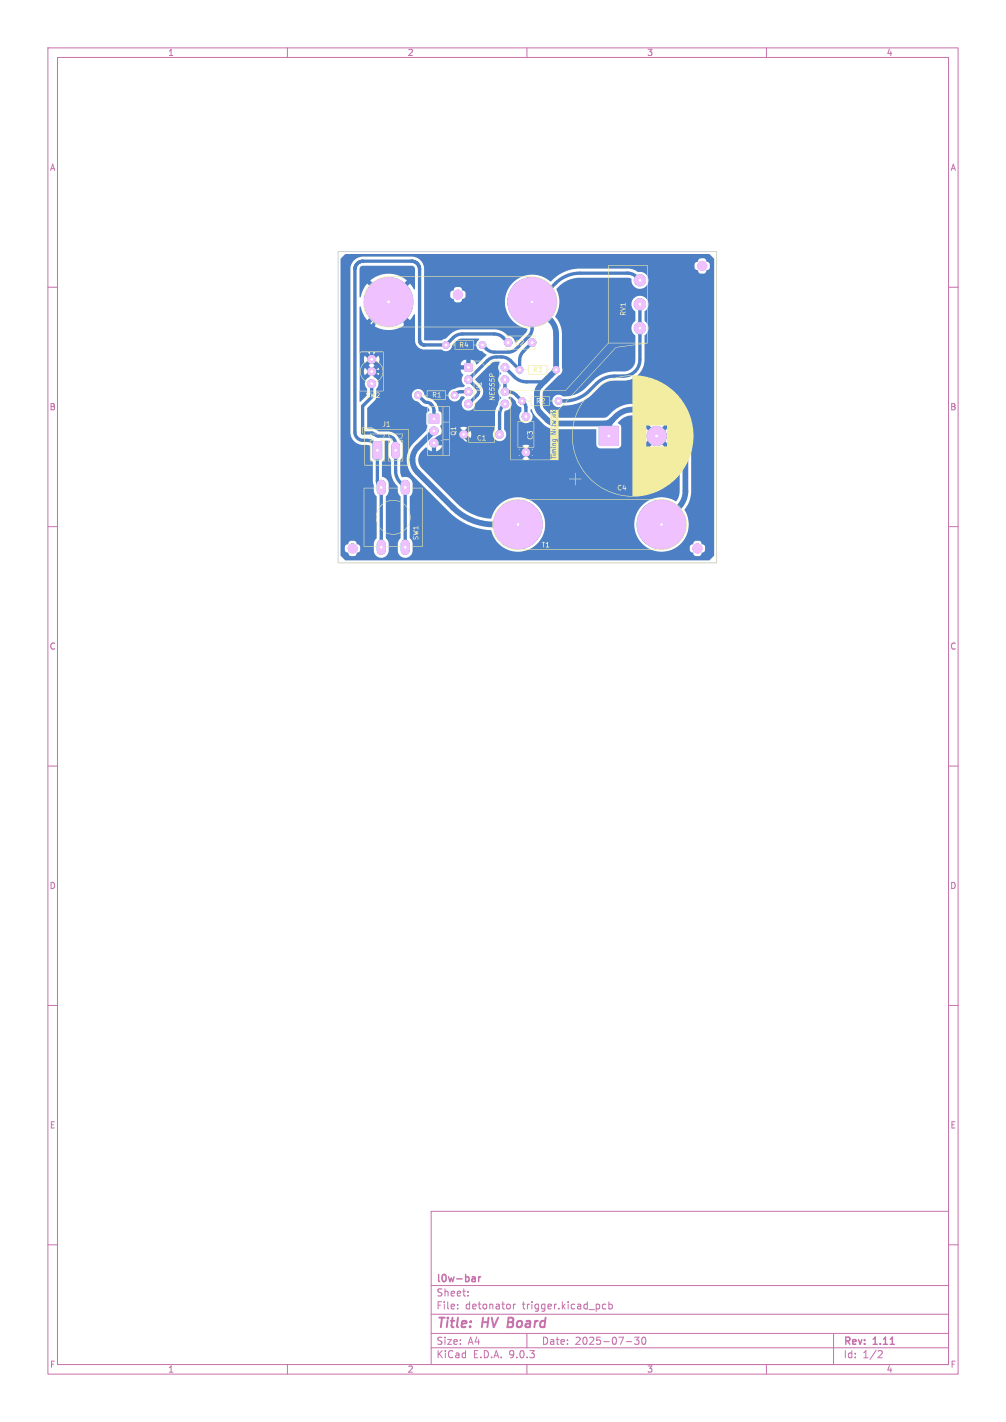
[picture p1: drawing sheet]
<svg xmlns="http://www.w3.org/2000/svg" width="210mm" height="297mm" viewBox="0 0 210 297" stroke-linecap="round" stroke-linejoin="round" font-family="sans-serif">
<defs><g id="words">
<g font-size="2.8" fill="#c872ab">
<text x="91" y="277.9">Title:</text>
<text x="100.7" y="277.9">HV Board</text>
</g>
<g font-size="2.1" fill="#c872ab">
<text x="91" y="268.2">l0w-bar</text>
<text x="91" y="273.7">File:</text>
<text x="91" y="271">Sheet:</text>
<text x="97.1" y="273.7">detonator</text>
<text x="109.1" y="273.7">trigger.kicad_pcb</text>
<text x="91" y="281.1">Size:</text>
<text x="97.7" y="281.1">A4</text>
<text x="113" y="281.1">Date:</text>
<text x="120" y="281.1">2025-07-30</text>
<text x="176" y="281.3">Rev:</text>
<text x="182.4" y="281.3">1.11</text>
<text x="91" y="283.9">KiCad</text>
<text x="98.7" y="283.9">E.D.A.</text>
<text x="106.3" y="283.9">9.0.3</text>
<text x="176" y="283.9">Id:</text>
<text x="180.1" y="283.9">1/2</text>
</g>
<g font-size="1.8" fill="#c872ab">
<text x="35" y="11.9">1</text>
<text x="85" y="11.9">2</text>
<text x="135" y="11.9">3</text>
<text x="185" y="11.9">4</text>
<text x="10.3" y="35.9">A</text>
<text x="198.4" y="35.9">A</text>
<text x="10.3" y="85.9">B</text>
<text x="198.3" y="85.9">B</text>
<text x="10.3" y="135.9">C</text>
<text x="198.3" y="135.9">C</text>
<text x="10.3" y="185.9">D</text>
<text x="198.3" y="185.9">D</text>
<text x="10.3" y="235.9">E</text>
<text x="198.3" y="235.9">E</text>
<text x="10.3" y="285.9">F</text>
<text x="35" y="286.9">1</text>
<text x="85" y="286.9">2</text>
<text x="135" y="286.9">3</text>
<text x="185" y="286.9">4</text>
<text x="198.4" y="285.9">F</text>
</g>
</g></defs>
<g fill="none" stroke="#c872ab" stroke-width=".21">
<path d="M10 10h190v277h-190zM12 12h186v273h-186zM60 10v2M110 10v2M160 10v2M10 60h2M198 60h2M10 110h2M198 110h2M10 160h2M198 160h2M10 210h2"/>
<path d="M198 210h2M90 253h108v32h-108zM10 260h2M90 278.5h108M90 274.5h108M90 268.5h108M95.5 273.2v.2M95.5 272.5v.1M97.7 270.5v.2M97.7 269.8v.1M107.2 272.4v1M107.6 272.4l-.4 .3"/>
<path d="M110 278.5v3M126.5 272.5l-.5-.1-.3 .3 .2 .6h.6M127.1 272.5l.4-.1 .3 .3-.1 .6h-.6M127.1 271.9v1.5M132.5 279.3h.9l-.5 .6 .4 .1v.6l-.2 .2-.6-.2M134.1 279.4l.2-.1a.8 .8 0 0 1 .5 .7 .8 .8 0 0 1-.5 .8l-.2-.2-.1-.4zM174 278.5v6.5M198 260h2M60 285v2M90 281.5h108M110 285v2M130.7 280.2h1.2"/>
<path d="M160 285v2M183.5 282.1l.5 .1 .2 .3-1 1.1h1"/>
</g>
<path d="M99 266.7l.2 .2v.8M99.2 267.6l-.5 .1M99.2 267l-.5 .1M99.9 266.7v1M100.3 266.7l-.4 .3" fill="none" stroke="#c872ab" stroke-width=".3"/>
<g fill="#4d7fc4">
<path d="M95.3 60.6h.5v2h-.5z"/>
<path d="M94.6 61.3h2v.5h-2z"/>
<path d="M145.3 113.6h.5v2h-.5z"/>
<path d="M144.6 114.3h2v.5h-2z"/>
<path d="M73.3 113.6h.5v2h-.5z"/>
<path d="M72.6 114.3h2v.5h-2z"/>
<path d="M146.3 54.6h.5v2h-.5z"/>
<path d="M145.6 55.3h2v.5h-2z"/>
</g>
<g fill="#4d7fc4" stroke="#4d7fc4" stroke-width=".21">
<path d="M125.2 89.1h3.8v3.9h-3.8z"/>
<path d="M78 92.3h1.4l.3 .1v3.2l-.2 .2-1.4 .1-.2-.2z"/>
<path d="M97.1 76h1.4v1.5h-1.4z"/>
<path d="M89.6 86.5h2v1.9h-2z"/>
<circle cx="94.9" cy="82.6" r=".7"/>
<circle cx="87.3" cy="82.6" r=".7"/>
<circle cx="138.1" cy="109.6" r="5.1"/>
<circle cx="108.1" cy="109.6" r="5.1"/>
<circle cx="93.1" cy="72.1" r=".7"/>
<circle cx="100.7" cy="72.1" r=".7"/>
<circle cx="106.1" cy="71.6" r=".8"/>
<circle cx="111.1" cy="71.6" r=".8"/>
<circle cx="108.5" cy="77.2" r=".7"/>
<circle cx="116.1" cy="77.2" r=".7"/>
<circle cx="137.1" cy="91.1" r="2"/>
<circle cx="77.6" cy="80.1" r=".83"/>
<circle cx="77.6" cy="77.6" r=".83"/>
<circle cx="77.6" cy="75.1" r=".83"/>
<circle cx="116.6" cy="83.7" r=".7"/>
<circle cx="109" cy="83.7" r=".7"/>
<circle cx="96.8" cy="90.7" r=".8"/>
<circle cx="104.3" cy="90.7" r=".8"/>
<circle cx="109.8" cy="87" r=".8"/>
<circle cx="109.8" cy="94.5" r=".8"/>
<circle cx="133.6" cy="58.6" r="1.17"/>
<circle cx="133.6" cy="63.6" r="1.17"/>
<circle cx="133.6" cy="68.6" r="1.17"/>
<circle cx="111.1" cy="63.1" r="5.1"/>
<circle cx="81.1" cy="63.1" r="5.1"/>
<circle cx="97.8" cy="79.3" r=".8"/>
<circle cx="97.8" cy="81.8" r=".8"/>
<circle cx="97.8" cy="84.4" r=".8"/>
<circle cx="105.4" cy="84.4" r=".8"/>
<circle cx="105.4" cy="81.8" r=".8"/>
<circle cx="105.4" cy="79.3" r=".8"/>
<circle cx="105.4" cy="76.7" r=".8"/>
<circle cx="95.6" cy="61.6" r=".25"/>
<circle cx="145.6" cy="114.6" r=".25"/>
<circle cx="73.6" cy="114.6" r=".25"/>
<circle cx="146.6" cy="55.6" r=".25"/>
</g>
<path d="M82.6 93.2v1.8" fill="none" stroke="#4d7fc4" stroke-width="1.8"/>
<path d="M90.5 90h.1M90.5 92.6h.1M79.6 101.2v1.3M79.6 113.7v1.3M84.6 101.2v1.3M84.6 113.7v1.3" fill="none" stroke="#4d7fc4" stroke-width="1.9"/>
<g fill="none" stroke="#4d7fc4" stroke-width=".7">
<path d="M133.6 58.6l-1.1-1.1-1.2-.4h-10.2a7.2 7.2 0 0 0-5.1 2.1l-3.9 3.9M84.1 66l-3-2.9a9.9 9.9 0 0 0-3.5 7.5v4.5M84.9 72l-5.6 5.6h-1.7M88.5 72.1a1 1 0 0 1-.9-1v-14.9a1.66 1.66 0 0 0-1.7-1.6h-10.1a1.71 1.71 0 0 0-1.7 1.7v34a1.71 1.71 0 0 0 1.7 1.7h1l.7 .2 1.3 1v7.3l.2 .6 .5 .7 .1 .6v11.9M88.5 72.1h.1M89.5 76.9l-.1 .1M89.5 76.9v.5M89.5 76.6l.4 .1M89.9 76.7l-.4 .2M89.9 76.7h7.9M105.4 79.3v2.2l.2 .3a3.1 3.1 0 0 1 2.2 .7l1.9 2 .1 2.5M105.4 76.7l2 2a3.6 3.6 0 0 0 2.5 1.1l3.8-.2"/>
<path d="M106.1 71.6l-1-1.1a2.72 2.72 0 0 0-1.9-.7h-6.7a2.72 2.72 0 0 0-1.9 .7l-1.5 1.6h-4.5M111.1 68.1a2.58 2.58 0 0 1-.7 2.2l-2.8 2.7-1.1 .5h-3.9l-.8-.4-1.1-1M111.1 71.6l-1.8 1.8a2.72 2.72 0 0 0-.8 1.9v1.9l-1.9-1.9a2.72 2.72 0 0 0-1.9-.7h-1.1a2.72 2.72 0 0 0-1.9 .7l-3.9 4 1.8 1.8a1 1 0 0 1 0 1.4l-1.8 1.9M133.6 63.6v11.5a3.4 3.4 0 0 1-3.4 3.5h-1.9a5.2 5.2 0 0 0-3.7 1.5 9.8 9.8 0 0 1-4.2 3.2l-1.9 .4h-1.9M77.6 80.1v2.8l-1.9 1.9v5.6h2l1.2 .7h2a1.66 1.66 0 0 1 1.7 1.6v5.7a3.4 3.4 0 0 0 1 2.4l1 1v12.5M87.3 82.6l1.3 1.2 .6 .3a1.69 1.69 0 0 1 1.4 1.7v1.7M91.2 91.9l-.6 .7M95.4 91l.2 .4-.5-.1zM97.8 81.8l-2 .1-.9 .7M105.4 84.4a2.68 2.68 0 0 0-1.1 2.1v4.2M126.1 88.5a1 1 0 0 1 1 1v1.6M103.1 109.6h5"/>
<path d="M141.7 106l-3.6 3.6"/>
</g>
<path d="M84.1 66a2.72 2.72 0 0 1 .8 2v4l4.6 4.6v.3M89.5 77.4l.1 .5 .6 1v1.7a2.72 2.72 0 0 0 .8 1.9l1.4 1.4 1.1 .3 1.1 1a2.72 2.72 0 0 1 .8 1.9v3.9l.2-.3M111.1 63.1l3.8 3.8a4.1 4.1 0 0 1 1.2 2.8v7.5l-3.3 3.3-.6 .9-.1 .8v2.6l.4 1.1 1.9 2 .8 .4 .6 .1h10.5l.8-.2 .7-.5M90.6 90l-3.4 3.4a3.7 3.7 0 0 0 0 5.3l7.4 7.3a12.1 12.1 0 0 0 8.5 3.6M95.1 91.3h-2.7l-1.2 .6M95.4 90.5l.2 .2M95.6 90.7h1.2M127.8 87.7a5.3 5.3 0 0 1 4.2-2.1h8.1a3 3 0 0 1 3 3v14a4.8 4.8 0 0 1-1.4 3.4M127.8 87.7l-.5 .7-.2 1.1M137.1 91.1l-2.9 2.8-.5 .4-.8 .2h-32.3a4.8 4.8 0 0 1-3.4-1.4l-1.6-1.7" fill="none" stroke="#4d7fc4" stroke-width="1.2"/>
<g fill="#4d7fc4">
<path d="M75.3 55.7l.5-.2 10.4 .1 .4 .5v4.3h-.2l-.8-1.2-2 2-.7-.6 2-2a5.9 5.9 0 0 0-7.6 0l2 2-.6 .6-2-2a7.5 7.5 0 0 0-1.5 2.9l-.2-.1v-5.7z"/>
<path d="M72 53.1h76l1.1 1v61.9l-1 1-76 .1-1-1.1v-1.8h.9v.8l.4 .4a.46 .46 0 0 1 .5 .5l.4 .3h.6l.5-.4a.46 .46 0 0 1 .6-.5l.2-.4v-.7l-.4-.5a.46 .46 0 0 1-.5-.5l-.4-.2h-.5a1.01 1.01 0 0 0-.8 .7l-.4 .1-.2 .4h-.9v-58h2v34.2a2.66 2.66 0 0 0 2.7 2.5h1l.5 .2v2.6l.5 .8v4l.2 .9a2.6 2.6 0 0 0 .3 1.9l.3 .5v8.5l-.5 1-.1 1.8a1.56 1.56 0 0 0 1.6 1.4 1.56 1.56 0 0 0 1.5-1.4v-1.8l-.6-1v-8.5l.6-1v-2a2.12 2.12 0 0 0-1.4-1.3v-3l.6-.8-.1-3.5 .1-.2h.8l.3 .2-.3 .8v2.1l.1 .4 .4 .6v2.4a4.8 4.8 0 0 0 1.4 3.2l.1 1.1 .5 1v8.5l-.5 1-.1 1.8a1.56 1.56 0 0 0 1.6 1.4 1.56 1.56 0 0 0 1.5-1.4v-1.8l-.6-1v-8.5l.6-1v-2a1.83 1.83 0 0 0-2.2-1.1l-.3-1v-2.6h1.3a4.9 4.9 0 0 0 1.5 3.5l7.3 7.2a14.1 14.1 0 0 0 8.9 4.1 5.7 5.7 0 0 0 8.8 3.3 5.7 5.7 0 0 0-.1-9.4 5.7 5.7 0 0 0-8.7 3.5 10.5 10.5 0 0 1-7.3-3.2l-7.3-7.3a2.49 2.49 0 0 1-.7-1.9h21.7l.7 .2 .9-.2-.8-.8-.8 .8h-21.7l.1-.7 .5-.8h20.3l.2 .9 .7-.9h.3a.4 .4 0 0 0 .4 .5 .4 .4 0 0 0 .4-.4h.2l.8 .8 .2-.7-.2-.9-.8 .8-.2-.1a.4 .4 0 0 0-.4-.3 .4 .4 0 0 0-.4 .3h-.3l-.7-.7-.2 .7h-20.3l1-1 .7 .6a1.84 1.84 0 0 0 1.4 .3 1.74 1.74 0 0 0 1.3-1.2h16.7l.8 .8 .8-.8-.7-.2-.9 .2-18-.1v1.3h-.9v-1.4a.55 .55 0 0 0 .9 .1 .55 .55 0 0 0 0-.9h5l.7 .2 .9-.2-.8-.7-.8 .7h-5.1h1.4l-.5-.9 .3-.6h3.1l.2 .9 .7-.8 .3 .1a.4 .4 0 0 0 .4 .3 .4 .4 0 0 0 .4-.4h.2l.8 .8 .2-.6-.2-.9-.8 .7h-.2a.4 .4 0 0 0-.4-.4 .4 .4 0 0 0-.4 .4h-.3l-.7-.7-.2 .6h-3.1l.1-.7-.2-.6h4l.8 .8 .8-.8-.7-.2-.9 .2h-4a.46 .46 0 0 1 .2-.7v-2.2l-.2-.3-.4-.3-.4-1.3-.9-1.1-1.1-.3-.6-.6a1.31 1.31 0 0 0-1.3-1.3 1.31 1.31 0 0 0-1.3 1.3 1.31 1.31 0 0 0 1.2 1.4l.5 .5a1.98 1.98 0 0 0 1.5 .6l.2 .2a.46 .46 0 0 1 .2 .6 .46 .46 0 0 1-.4 .3l-.2 .4v2l.3 .6-.3 .8-2.6 2.6a4.9 4.9 0 0 0-1.5 3.6h-1.3l.5-.8v-2.3l-.2-.6-.5-.6a2.6 2.6 0 0 0-2.6-1.7h-1.7l-1.1-.6h-1.2l-.2-.2v-4l1.8-1.9 .1-2.1a1.49 1.49 0 0 0-.3-2.5l-.6-.6-.6 .6a1.49 1.49 0 0 0-.4 2.5v1.3l-1.5 1.3-.1-.1v-6.3h1l.2 .9 .7-.9h.2a.45 .45 0 0 0 .5 .5 .45 .45 0 0 0 .4-.4h.2l.8 .8 .2-.7-.2-.9-.8 .8-.2-.1a.45 .45 0 0 0-.4-.4 .45 .45 0 0 0-.5 .4h-.2l-.7-.7-.2 .7h-1v-1.2h2l.6 .7 .6-.7-.2-.2h18.2v.2h1.1v-1.2h-.1a1.04 1.04 0 0 0-1 1h-18.2l-.4-.4-.6 .6h-2v-1.4h1l.2 .9 .7-.8h.2v.1a.45 .45 0 0 0 .5 .4 .45 .45 0 0 0 .4-.4h.2l.8 .7 .2-.6-.2-.9-.8 .8-.2-.1a.45 .45 0 0 0-.4-.4 .45 .45 0 0 0-.5 .4h-.2l-.7-.7-.2 .6h-1v-1.3h1.8l.8 .8 .8-.8-.7-.2-.9 .2h-1.8v-9.5l.2-.1 .1 .1a6 6 0 0 0 1.4 2.8l2-2 .6 .6-2 2 .2 .2a5.9 5.9 0 0 0 7.4-.2l-2-2 .7-.6 2 2 .8-1.2h.2v5.6l.2 .6 .4 .6 .6 .3 .6 .2h3.8a1.34 1.34 0 0 0 1.4 .2 1.34 1.34 0 0 0 .8-1.1l1-1 .7-.3 3.8-.1 .1 .2a1.4 1.4 0 0 0-.5 1.6 1.4 1.4 0 0 0 1.3 1l.7 .7-1.9 1.9-.2-.1a1.05 1.05 0 0 0-1.2-.9v1.6a.4 .4 0 0 0-.4-.4 .4 .4 0 0 0-.4 .4 .4 .4 0 0 0 .3 .4l-1.5 .1 .1 .5 .4 .5a1.94 1.94 0 0 0 .3 2.4l-.3 .3h-.9l-.7 .2a1.39 1.39 0 0 0-1.4 1 1.39 1.39 0 0 0 .5 1.6 1.49 1.49 0 0 0 2.1-.9h.5l.2 .3a1.43 1.43 0 0 0 .1 2.5 1.43 1.43 0 0 0 2.1-1.3l1-1a1.95 1.95 0 0 0 .2-2.8l-1.2-1.1v-.2l3.4-3.3 .8-.4 1 .1a1.66 1.66 0 0 0 .3 2.4 1.53 1.53 0 0 0-.2 2.4l-.1 .4a1.51 1.51 0 0 0 .3 2.3l-.6 .7-.1 .7-.6 1.2-.1 4a1.42 1.42 0 0 0 0 2.1 1.42 1.42 0 0 0 2.1-.1 1.42 1.42 0 0 0-.2-2.1l.1-3.7a2 2 0 0 0 1.5-1.4 1.64 1.64 0 0 0-.6-1.4l.1-.2h.3l1.1 .9a2.23 2.23 0 0 0 1.1 1.4v.8a1.42 1.42 0 0 0 0 2 1.42 1.42 0 0 0 2.1-.1 1.42 1.42 0 0 0-.2-2l.1-.4h.2l.6 1.2 1.8 1.9a3.6 3.6 0 0 0 2.5 1.1h8.5l.1 3.2 .2 .5 .6 .3 3.7-.1a.85 .85 0 0 0 .7-.7v-2h4.6l.1 .9 .4 .9 1.3-1.3 .7 .6-1.4 1.3a2.8 2.8 0 0 0 3.3 0l-1.3-1.3 .6-.6 1.4 1.3a2.8 2.8 0 0 0 0-3.3l-1.4 1.3-.6-.6 1.3-1.3a2.8 2.8 0 0 0-3.3 0l1.4 1.3-.7 .6-1.3-1.3-.3 .6-.2 .9h-4.6l-.1-1.9-.6-.6 .4-.6a3.6 3.6 0 0 1 2.7-1h8a1.8 1.8 0 0 1 1.8 1.8v13.9a3.1 3.1 0 0 1-.8 2.2 5.7 5.7 0 0 0-8.7 5 5.7 5.7 0 0 0 8.9 4.5h2.7v.7a.75 .75 0 0 0 .7 .6l.2 .4 .4 .3 .8-.1 .3-.3a.46 .46 0 0 1 .6-.5l.2-.4v-.7l-.4-.5a.46 .46 0 0 1-.5-.5l-.4-.2h-.5a1.01 1.01 0 0 0-.8 .7l-.4 .1-.2 .4h-2.7l.3-.2a5.9 5.9 0 0 0 1.3-7.6 6 6 0 0 0 1.4-4v-13.8a4.2 4.2 0 0 0-4.3-4.2h-8.1a6 6 0 0 0-4.3 1.8l-.8 .8-.5 .2h-10.5l-.5-.2-1.7-1.6-.3-.7v-1.1h2a1.34 1.34 0 0 0 .8 1.3 1.34 1.34 0 0 0 1.4-.2 8.2 8.2 0 0 0 6.1-2.3l1.6-1.6a4.3 4.3 0 0 1 3.2-1.3h1.7a4.4 4.4 0 0 0 4.4-4.4l.1-5a1.86 1.86 0 0 0-.1-3.1l.1-1.9a1.8 1.8 0 0 0 .3-2.8 1.8 1.8 0 0 0-2.8 .1 1.8 1.8 0 0 0 .5 2.7v1.9a1.86 1.86 0 0 0 0 3.1v5a2.47 2.47 0 0 1-2.4 2.5h-2a6.2 6.2 0 0 0-4.2 1.7l-1.7 1.6a6.1 6.1 0 0 1-4.9 1.8 1.3 1.3 0 0 0-2.1 .9h-2v-1.7l.3-.5 3-3a1.32 1.32 0 0 0 .7-1.7v-7.1a6.3 6.3 0 0 0-1.4-3.6 6.1 6.1 0 0 0 .3-5.7l.4-.5a6.3 6.3 0 0 1 4.6-1.8h9.8l.7 .2a1.8 1.8 0 0 0 2.3 2.1 1.8 1.8 0 0 0 .9-2.9 1.98 1.98 0 0 0-1.8-.6l-.9-.5-1-.2h-10.2a8.8 8.8 0 0 0-6.1 2.7 5.7 5.7 0 0 0-8.9 1.8 5.7 5.7 0 0 0 4.1 8.1l-.3 .7-2.2 2.2a1.66 1.66 0 0 0-1.6-1.5 3.7 3.7 0 0 0-2.8-1.3h-6.9a3.6 3.6 0 0 0-2.3 1l-.9 .9-.9 .4h-3.5l-.2-.1v-9.8h5.5v.5a1.01 1.01 0 0 0 .7 .9l.2 .3 .4 .3h.6l.4-.3a.58 .58 0 0 1 .7-.6l.2-.4v-.7l-.4-.5a.46 .46 0 0 1-.5-.5l-.4-.2h-.5a1.01 1.01 0 0 0-.8 .7l-.4 .1-.2 .4h-5.5v-5l-.2-1h56.7v.7a.75 .75 0 0 0 .7 .6l.2 .4 .4 .3 .8-.1 .3-.3a.46 .46 0 0 1 .6-.5l.2-.4v-.7l-.4-.5a.46 .46 0 0 1-.5-.5l-.4-.2h-.5a1.01 1.01 0 0 0-.8 .7l-.4 .1-.2 .4h-56.7l-.8-1.1-1.2-.5h-10.5l-1.1 .2-.8 .6-.5 .8-.3 1h-2v-2.2z"/>
</g>
<g fill="#efc1ff" stroke="#efc1ff" stroke-width=".21">
<path d="M125.2 89.1h3.8v3.9h-3.8z"/>
<path d="M78 92.3h1.4l.3 .1v3.2l-.2 .2-1.4 .1-.2-.2z"/>
<path d="M97.1 76h1.4v1.5h-1.4z"/>
<path d="M89.6 86.5h2v1.9h-2z"/>
<circle cx="95.6" cy="61.6" r="1"/>
<circle cx="94.9" cy="82.6" r=".7"/>
<circle cx="87.3" cy="82.6" r=".7"/>
<circle cx="138.1" cy="109.6" r="5.1"/>
<circle cx="108.1" cy="109.6" r="5.1"/>
<circle cx="93.1" cy="72.1" r=".7"/>
<circle cx="100.7" cy="72.1" r=".7"/>
<circle cx="106.1" cy="71.6" r=".8"/>
<circle cx="111.1" cy="71.6" r=".8"/>
<circle cx="108.5" cy="77.2" r=".7"/>
<circle cx="116.1" cy="77.2" r=".7"/>
<circle cx="73.6" cy="114.6" r="1"/>
<circle cx="137.1" cy="91.1" r="2"/>
<circle cx="77.6" cy="80.1" r=".83"/>
<circle cx="77.6" cy="77.6" r=".83"/>
<circle cx="77.6" cy="75.1" r=".83"/>
<circle cx="116.6" cy="83.7" r=".7"/>
<circle cx="109" cy="83.7" r=".7"/>
<circle cx="96.8" cy="90.7" r=".8"/>
<circle cx="104.3" cy="90.7" r=".8"/>
<circle cx="109.8" cy="87" r=".8"/>
<circle cx="109.8" cy="94.5" r=".8"/>
<circle cx="133.6" cy="58.6" r="1.17"/>
<circle cx="133.6" cy="63.6" r="1.17"/>
<circle cx="133.6" cy="68.6" r="1.17"/>
<circle cx="111.1" cy="63.1" r="5.1"/>
<circle cx="81.1" cy="63.1" r="5.1"/>
<circle cx="97.8" cy="79.3" r=".8"/>
<circle cx="97.8" cy="81.8" r=".8"/>
<circle cx="97.8" cy="84.4" r=".8"/>
<circle cx="105.4" cy="84.4" r=".8"/>
<circle cx="105.4" cy="81.8" r=".8"/>
<circle cx="105.4" cy="79.3" r=".8"/>
<circle cx="105.4" cy="76.7" r=".8"/>
<circle cx="145.6" cy="114.6" r="1"/>
<circle cx="146.6" cy="55.6" r="1"/>
</g>
<path d="M82.6 93.2v1.8" fill="none" stroke="#efc1ff" stroke-width="1.8"/>
<path d="M90.5 90h.1M90.5 92.6h.1M79.6 101.2v1.3M79.6 113.7v1.3M84.6 101.2v1.3M84.6 113.7v1.3" fill="none" stroke="#efc1ff" stroke-width="1.9"/>
<g fill="#f2eda1">
<path d="M114.2 113.2l.2 .1v.9h.2v.1h-.7l.3-.1v-.7h-.3z"/>
<path d="M113.1 113.2l.7 .1h-.3v1l-.1-1h-.3z"/>
<path d="M104.3 105.9a5.3 5.3 0 0 1 3.8-1.7h30a5.3 5.3 0 0 1 5.3 5.4 5.3 5.3 0 0 1-5.3 5.3h-30a5.3 5.3 0 0 1-5.3-5.6h.1a5.2 5.2 0 0 0 5.2 5.4h30a5.2 5.2 0 0 0 5.2-5.2 5.2 5.2 0 0 0-5.2-5.1h-30a5.2 5.2 0 0 0-5.2 4.9 .97 .97 0 0 1 0-1.1l.5-1.2z"/>
<path d="M76 101.9h2.5l-2.5 .1v12.1h2.5v.1h-2.6z"/>
<path d="M80.8 114.1l2.6 .1h-2.6z"/>
<path d="M85.7 101.9h2.6l-.1 12.3h-2.6l2.5-.1v-12.1h-2.4z"/>
<path d="M86.3 112l.2 .5 .3-.5h.4l.1 .2v.5h-.2l.1-.4-.1-.2-.4 .5h-.4l-.1-.2z"/>
<path d="M86.2 110.8l1.1 .2v.2l-.4 .1 .4 .2-1.1 .3v-.1l.7-.2-.4-.2 .4-.2-.7-.2z"/>
<path d="M79.4 105.6a3.6 3.6 0 0 1 5.8 .6 3.6 3.6 0 0 1-2.2 5.4 3.6 3.6 0 0 1-4.5-3.7h.1a3.5 3.5 0 0 0 5 3.3 3.5 3.5 0 0 0 .6-6 3.5 3.5 0 0 0-5.6 2.3v.4h-.1a3.6 3.6 0 0 1 .9-2.3z"/>
<path d="M86.2 110.2h1l.1-.3v.7h-.1v-.3h-.7v.3z"/>
<path d="M129.2 101.3h.4l.1 .2h-.1a.36 .36 0 0 0-.5 .4 .36 .36 0 0 0 .5 .3l.1 .1-.2 .1-.4-.2-.1-.4z"/>
<path d="M130.2 101.2l.2 .1-.3 .6h.3l.1-.3 .2 .4-.2 .4-.1-.3-.4-.1z"/>
<path d="M123.4 81.8a12.7 12.7 0 0 1 19.8 3.2 12.7 12.7 0 0 1-8.2 18.4 12.7 12.7 0 0 1-15.6-12.7h.1v.7a12.6 12.6 0 0 0 12.5 12.2v-10.4h7.3v-4.3h-4.4v4.3h-2.9v-14.7a12.6 12.6 0 0 0-12.5 12.2h-.1a12.7 12.7 0 0 1 4-8.9z"/>
<path d="M80.8 101.9l2.6 .1h-2.6z"/>
<path d="M118.8 100h1.2l.1-1.3v1.3l1.3 .1h-1.3v1.3l-.1-1.3h-1.2z"/>
<path d="M77.2 90.6h3.1l-.2 1.1h-.5v.2l.7 .1v4.3l-.8 .1a1.85 1.85 0 0 0-1.5 0l-.8-.1v-4.2h.1v4.1h.7a1.88 1.88 0 0 1 1.5 0h.7v-4.1l-.7-.1v-.4h.5l.2-.9h-2.8l.2 .9h.5v.4l-.9 .1 .1-.2h.7v-.2h-.5z"/>
<path d="M81.1 90.6h3l-.2 1.1h-.5v.2l.7 .1v4.3l-.8 .1a1.85 1.85 0 0 0-1.5 0l-.8-.1v-4.2h.1v4.1h.7a1.88 1.88 0 0 1 1.6 0h.6v-4.1l-.7-.1v-.4h.5l.2-.9h-2.8l.2 .9h.5v.4l-.9 .1 .1-.2h.7v-.2h-.5z"/>
<path d="M76 89.7l9.3-.1 .1 7.6h-9.4v-.1h9.2v-7.3h-9.1v7.3h-.1z"/>
<path d="M110.2 91l.1 .1a.36 .36 0 0 0 .3 .5 .36 .36 0 0 0 .4-.5v-.1l.2 .1v.4l-.6 .3-.5-.3z"/>
<path d="M110.1 90l.4 .3 .2-.3 .4 .1 .1 .2v.4h-.2v-.5h-.3l-.2 .3-.3-.2v.4l-.1 .1z"/>
<path d="M108.1 88h3.4v5.5l-3.4-.1h3.3v-5.3h-3.2v5.3h-.1z"/>
<path d="M113.1 83.2l.4-.1 .2 .2v.4l-.5 .4h.5v.2h-.7l.6-.8-.2-.2-.4 .1z"/>
<path d="M112.1 83.2l.6 .1 .1 .3-.3 .2 .2 .5-.4-.5h-.1v.5h-.1v-.6l.5-.2v-.2h-.4v.4h-.1z"/>
<path d="M109.9 83.7h.9l.1-.9h3.8l.1 .9 .9 .1h-.9l-.1 .9h-3.8l-.1-.1h3.8v-1.7h-3.7v1.7h-.1v-.8z"/>
<path d="M115.5 91.9h.5v.1l-.4 .1z"/>
<path d="M115.5 89.5l.1 .2-.1-.1z"/>
<path d="M115.5 87.2h.3l.2 .2-.4 .1z"/>
<path d="M129.5 65.2l.4-.1 .2 .2 .5-.2-.5 .5h.5v.2h-1.1v-.4h.1v.2h.4v-.3l-.5 .1z"/>
<path d="M129.5 64.1l1.1 .4-1.1 .4v-.1l.8-.3-.8-.2z"/>
<path d="M129.5 63.6l1-.1 .1-.2v.6l-.1 .1v-.3h-.7v.3z"/>
<path d="M127 55.4h8.3v16.3l-6.7 .9-12 13v10.5h-10l-.1-14.5 .1 14.4h8.3v-.6h.1v.5l.1-.2h1v-.2h-1v-.2l-.2 .1v-.4l.2 .2 .1-.2 .9 .1-1-.2-.2 .1v-1h.4v.7l.8-.1-.6-.1v-.2h.6l-.6-.2v-.2h.6v-.1l-1.2 .2v-.6l.2 .1 .1-.1h.9l-1-.1-.2 .1v-.7h.4l.1 .4 .7-.1-.6-.2v-.1h.6v-.2l-1.2 .2v-.8h.4l.3 .4 .4-.1 .1-.3 .2 .1v.2l.2-.1-.3-.4-1.3 .2v-1.2l1.2 .1v-.2h-.7l.7-.4-1.1-.1v.1h.7l-.8 .5v-1.2h.4l.2 .4h.4l.2-.2-.1-.4-.1 .4-.3-.4-.3 .2h-.4v-.5l.5 .2 .7-.4-.1-.1-.1 .2h-.4l-.1-.2-.1 .2-.4 .1v-1.2l.9 .2-.3 .2 .3 .2-.4 .1v.1l.7-.2-.3-.2 .3-.1v-.1l-.7-.2h-.5v-.5h.4l.3 .3h.3l.2-.2-.2-.4h-.4l-.2 .3h-.4v-.9h.4l.1 .4 .7-.1-.5-.1-.2-.2h-.5v-.3l1.2 .1v-.1h-.3l.3-.3-.4 .2-.3-.3 .2 .4h-.7v-.5h1.6l12.1-13.1 5.8-.8h-7.4l-8.9 9.9-11.5-.1h11.5l8.8-9.9h8.2v-16.1h-8.1v16.1h-.1z"/>
<path d="M89.2 84.9h4.7v10.3l-4.7-.1h4.6v-3.2h-1.3v3.2h-.1v-3.3h1.4v-3.6h-1.3v3.6h-.1v-3.7h1.4v-3.1h-1.3v3.1h-.1v-3.1h-3.1v10.1h-.1z"/>
<path d="M99.8 91l.4-.1 .2 .1-.1 .1a.36 .36 0 0 0-.5 .4 .36 .36 0 0 0 .5 .3l.1 .1-.2 .1-.4-.1-.1-.5z"/>
<path d="M101 90.9h.1v1h.3l-.1 .1h-.6l.3-.1v-.7h-.3z"/>
<path d="M97.8 89h5.4l.1 3.4-5.5 .1v-.1h5.3v-3.3h-5.2v3.3h-.1z"/>
<path d="M94.1 90.2l.4-.1h.8l-.1 .6-.4 .2-.6-.1-.1-.4h.1l.1 .3h.5l.3-.1v-.2l-.3 .3 .2-.4-.5-.1-.4 .2z"/>
<path d="M75.6 89.3h2.1l-2 .1v1.2z"/>
<path d="M94.1 89.4h1l.1-.3v.7h-.1v-.2h-.7v.3z"/>
<path d="M80.3 88h.1v.8l-.2 .3h-.3v-.1l.4-.2z"/>
<path d="M81 88h.1v1h.3v.1h-.7l.3-.1v-.7h-.3z"/>
<path d="M102.1 82.8l1.1 .1v.1l-.7 .4h.7l.1 .2-1.1-.1v-.2l.7-.3-.7-.1z"/>
<path d="M102.2 81.8l.1 .1v.4h.3l.1-.3 .1 .3 .3 .1 .1-.5 .1 .6-1.1-.1z"/>
<path d="M102.2 80.9h.1v.5h.2l.1-.4h.5l.2 .2-.1 .4h-.2l.1-.4-.3-.1-.1 .1v.4l-.5-.1z"/>
<path d="M99.4 80.9l1-.1 .2 .3v.2l-.3 .3h-.8v-.2h.8l.1-.3-.1-.1h-.8z"/>
<path d="M102.2 79.9l.1 .1v.4l.2 .1 .1-.5 .5 .1 .2 .2-.1 .4h-.2l.1-.5-.3-.1-.1 .1v.5l-.5-.1z"/>
<path d="M99.5 80.1h.9l.1-.3 .1 .7h-.2v-.2h-.6v.3z"/>
<path d="M102.2 79h.1v.5h.2l.1-.4h.5l.2 .2-.1 .4h-.2l.1-.4-.3-.1-.1 .1v.4l-.5-.1z"/>
<path d="M102.2 78.1l.5-.1 .1 .6h.4l.1 .2-1.1-.1-.1-.5h.2v.3l.3 .1v-.4h-.5z"/>
<path d="M98.9 75.4l1.7-.1a1 1 0 0 0 1 1.1 1 1 0 0 0 1-1.1l1.7 .1v10.3h-5.4v-.1h5.3v-10.1h-1.5a1.06 1.06 0 0 1-1.1 1 1.06 1.06 0 0 1-1.1-1h-1.5v10.1h-.1z"/>
<path d="M91.6 81.9h.2v1h.2v.1h-.7l.3-.1v-.7h-.3z"/>
<path d="M90.4 81.9l.6 .1 .1 .3-.3 .2 .2 .5-.4-.5h-.1v.5h-.1v-.6l.5-.1v-.2l-.4-.1v.4h-.1z"/>
<path d="M88.2 82.5h.9l.1-.9h3.8l.1 .9 .9 .1h-.9l-.1 .9h-3.8l-.1-.1h3.8v-1.7h-3.7v1.7h-.1v-.8h-.9z"/>
<path d="M76.6 82l.6 .1-.6 .1 .6 .5-.3 .4-.5-.1 .6-.2-.5-.4z"/>
<path d="M78.6 82h.4l.2 .1v.4l-.4 .5h.4v.1h-.7l.6-.8-.1-.2-.4 .1z"/>
<path d="M77.4 82h.1l.2 .7 .1-.5 .2 .5 .2-.7h.1l-.2 1.1-.3-.5-.1 .5h-.1z"/>
<path d="M75.8 76l.6-.5 .4-.2v.1a2.31 2.31 0 0 0-1.5 2.2 2.31 2.31 0 0 0 1.5 2.2v.1a2.43 2.43 0 0 1-1-3.9z"/>
<path d="M78.4 75.3a2.43 2.43 0 0 1 1.6 2.3 2.43 2.43 0 0 1-1.6 2.3l-.1-.1a2.31 2.31 0 0 0 1.6-2.2 2.31 2.31 0 0 0-1.6-2.2z"/>
<path d="M75.2 73.6l.3-.2h4.4l.2 .2 .1 7.8-.2 .3-4.8 .1-.1-.2-.1-.1 .3 .1h4.5l.2-.2v-7.8h-4.6l-.3 .2v7.6l-.1 .1v-7.6z"/>
<path d="M112.4 76.6h.7l-.2 .4 .2 .2-.1 .5h-.4l-.2-.1v-.1l.4 .1 .2-.1-.1-.3-.3-.1 .3-.3-.5-.1z"/>
<path d="M111.5 76.6l.6 .1 .1 .3-.3 .3 .2 .4-.4-.4h-.1v.4h-.1l-.1-.6 .6-.1-.1-.2h-.3v.3h-.2z"/>
<path d="M109.4 77.2h.9l.1-.9h3.8l.1 .9 .9 .1h-.9l-.1 .9h-3.8l-.1-.1h3.8v-1.7h-3.7v1.7h-.1v-.8z"/>
<path d="M96 71.4l.7 .2v.3l-.2 .2 .2 .5-.4-.5h-.1v.4h-.2v-.6l.6-.1-.1-.2h-.3v.3h-.2z"/>
<path d="M97.2 71.4l.2 .1-.2 .6h.2l.1-.3 .2 .3-.2 .5-.1-.4h-.4z"/>
<path d="M94 72h.9l.1-.9h3.8l.1 .9 .9 .1h-.9l-.1 .9h-3.8l-.1-.1h3.9v-1.7h-3.8v1.7h-.1v-.8z"/>
<path d="M105.4 72.4h.1v.5h6.1l.1-.6 .1 .6-6.3 .1z"/>
<path d="M107.7 71.2l.4-.2 .3 .1-.2 .1a.36 .36 0 0 0-.5 .4 .36 .36 0 0 0 .5 .3l.2 .1-.3 .1-.4-.1-.1-.5z"/>
<path d="M108.6 71.1l.5-.1 .2 .1v.4l-.5 .5h.5v.1h-.7l.6-.8-.2-.2-.3 .1z"/>
<path d="M105.4 70.1h6.3l.1 .6h-.1l-.1-.5h-6.1l-.1 .6z"/>
<path d="M77.3 59.4a5.3 5.3 0 0 1 3.8-1.7h30a5.3 5.3 0 0 1 5.3 5.4 5.3 5.3 0 0 1-5.3 5.3h-30a5.3 5.3 0 0 1-5.3-5.6h.1a5.2 5.2 0 0 0 5.2 5.4h30a5.2 5.2 0 0 0 5.2-5.2 5.2 5.2 0 0 0-5.2-5.1h-30a5.2 5.2 0 0 0-5.2 4.9 .97 .97 0 0 1 0-1.1l.5-1.2z"/>
</g>
<path d="M70.6 52.6h79v65h-79z" fill="none" stroke="#d0d2cd" stroke-width=".21"/>
<g fill="#fff" stroke="#fff" stroke-width=".21">
<circle cx="94.9" cy="82.6" r=".17"/>
<circle cx="87.3" cy="82.6" r=".17"/>
<circle cx="138.1" cy="109.6" r=".17"/>
<circle cx="108.1" cy="109.6" r=".17"/>
<circle cx="93.1" cy="72.1" r=".17"/>
<circle cx="100.7" cy="72.1" r=".17"/>
<circle cx="106.1" cy="71.6" r=".17"/>
<circle cx="111.1" cy="71.6" r=".17"/>
<circle cx="108.5" cy="77.2" r=".18"/>
<circle cx="116.1" cy="77.2" r=".18"/>
<circle cx="127.1" cy="91.1" r=".17"/>
<circle cx="137.1" cy="91.1" r=".17"/>
<circle cx="77.6" cy="80.1" r=".17"/>
<circle cx="77.6" cy="77.6" r=".17"/>
<circle cx="77.6" cy="75.1" r=".17"/>
<circle cx="116.6" cy="83.7" r=".17"/>
<circle cx="109" cy="83.7" r=".17"/>
<circle cx="96.8" cy="90.7" r=".17"/>
<circle cx="104.3" cy="90.7" r=".17"/>
<circle cx="78.8" cy="94.1" r=".17"/>
<circle cx="82.6" cy="94.1" r=".17"/>
<circle cx="109.8" cy="87" r=".17"/>
<circle cx="109.8" cy="94.5" r=".17"/>
<circle cx="84.6" cy="101.8" r=".17"/>
<circle cx="84.6" cy="114.3" r=".17"/>
<circle cx="79.6" cy="101.8" r=".17"/>
<circle cx="79.6" cy="114.3" r=".17"/>
<circle cx="133.6" cy="58.6" r=".18"/>
<circle cx="133.6" cy="63.6" r=".18"/>
<circle cx="133.6" cy="68.6" r=".17"/>
<circle cx="111.1" cy="63.1" r=".17"/>
<circle cx="81.1" cy="63.1" r=".17"/>
<circle cx="97.8" cy="76.7" r=".17"/>
<circle cx="97.8" cy="79.3" r=".17"/>
<circle cx="97.8" cy="81.8" r=".17"/>
<circle cx="97.8" cy="84.4" r=".17"/>
<circle cx="105.4" cy="84.4" r=".17"/>
<circle cx="105.4" cy="81.8" r=".17"/>
<circle cx="105.4" cy="79.3" r=".17"/>
<circle cx="105.4" cy="76.7" r=".17"/>
<circle cx="90.6" cy="87.5" r=".17"/>
<circle cx="90.6" cy="90" r=".17"/>
<circle cx="90.6" cy="92.6" r=".17"/>
</g>
<use href="#words"/>
</svg>
